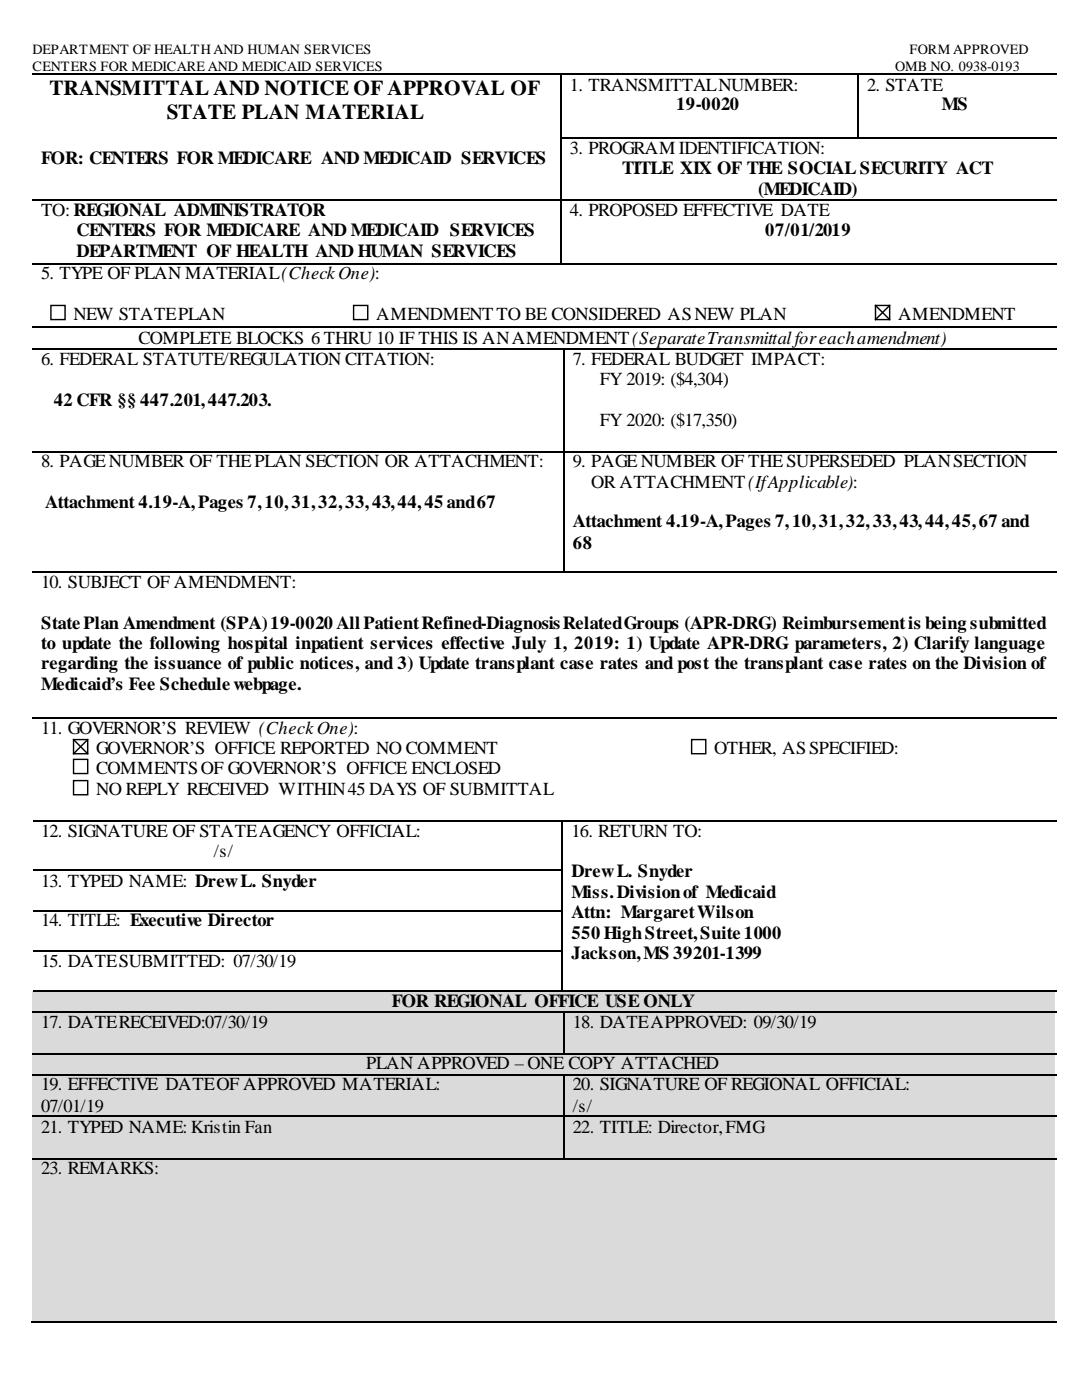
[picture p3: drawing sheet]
<svg xmlns="http://www.w3.org/2000/svg" width="216mm" height="279mm" viewBox="0 0 216 279" stroke-linecap="round" stroke-linejoin="round" font-family="sans-serif">
<defs><g id="words">
<g font-size="4.2">
<text x="9.9" y="18.9">TRANSMITTAL AND NOTICE OF APPROVAL OF</text>
<text x="33.3" y="23.7">STATE PLAN MATERIAL</text>
</g>
<g font-size="3.7">
<text x="113.7" y="18.1">1. TRANSMITTAL NUMBER:</text>
<text x="134.9" y="22">19-0020</text>
<text x="173" y="18.1">2. STATE</text>
<text x="188" y="22">MS</text>
<text x="8.2" y="32.7">FOR: CENTERS FOR MEDICARE AND MEDICAID SERVICES</text>
<text x="113.7" y="30.8">3. PROGRAM IDENTIFICATION:</text>
<text x="124.2" y="34.7">TITLE XIX OF THE SOCIAL SECURITY ACT</text>
<text x="151.3" y="38.9">(MEDICAID)</text>
<text x="8.2" y="43.2">TO: REGIONAL ADMINISTRATOR</text>
<text x="15.2" y="47.1">CENTERS FOR MEDICARE AND MEDICAID SERVICES</text>
<text x="113.7" y="43.2">4. PROPOSED EFFECTIVE DATE</text>
<text x="152.7" y="47.1">07/01/2019</text>
<text x="15.2" y="51.4">DEPARTMENT OF HEALTH AND HUMAN SERVICES</text>
<text x="8.2" y="55.6">5. TYPE OF PLAN MATERIAL(Check One):</text>
<text x="14.7" y="63.8">NEW STATE PLAN</text>
<text x="75.1" y="63.8">AMENDMENT TO BE CONSIDERED AS NEW PLAN</text>
<text x="179.2" y="63.8">AMENDMENT</text>
<text x="27.7" y="68.6">COMPLETE BLOCKS 6 THRU 10 IF THIS IS AN AMENDMENT(Separate Transmittal for each amendment)</text>
<text x="8.2" y="72.8">6. FEDERAL STATUTE/REGULATION CITATION:</text>
<text x="114.3" y="72.8">7. FEDERAL BUDGET IMPACT:</text>
<text x="119.7" y="76.8">FY 2019: ($4,304)</text>
<text x="10.7" y="81">42 CFR §§ 447.201, 447.203.</text>
<text x="119.7" y="84.9">FY 2020: ($17,350)</text>
<text x="8.2" y="93.1">8. PAGE NUMBER OF THE PLAN SECTION OR ATTACHMENT:</text>
<text x="114.3" y="93.1">9. PAGE NUMBER OF THE SUPERSEDED PLAN SECTION</text>
<text x="9" y="101.3">Attachment 4.19-A, Pages 7, 10,31,32,33,43, 44, 45 and 67</text>
<text x="118" y="97.4">OR ATTACHMENT(If Applicable):</text>
<text x="114.3" y="105.3">Attachment 4.19-A, Pages 7, 10, 31, 32, 33,43, 44, 45, 67 and</text>
<text x="114.3" y="109.5">68</text>
<text x="8.2" y="117.4">10. SUBJECT OF AMENDMENT:</text>
<text x="8.2" y="125.6">State Plan Amendment (SPA) 19-0020 All Patient Refined-Diagnosis Related Groups (APR-DRG) Reimbursement is being submitted</text>
<text x="8.2" y="129.5">to update the following hospital inpatient services effective July 1, 2019: 1) Update APR-DRG parameters, 2) Clarify language</text>
<text x="8.2" y="133.5">regarding the issuance of public notices, and 3) Update transplant case rates and post the transplant case rates on the Division of</text>
<text x="8.2" y="137.7">Medicaid’s Fee Schedule webpage.</text>
<text x="8.2" y="146.5">11. GOVERNOR’S REVIEW (Check One):</text>
<text x="19.2" y="150.4">GOVERNOR’S OFFICE REPORTED NO COMMENT</text>
<text x="19.2" y="154.4">COMMENTS OF GOVERNOR’S OFFICE ENCLOSED</text>
<text x="142.5" y="150.4">OTHER, AS SPECIFIED:</text>
<text x="19.2" y="158.6">NO REPLY RECEIVED WITHIN 45 DAYS OF SUBMITTAL</text>
<text x="8.2" y="167.1">12. SIGNATURE OF STATE AGENCY OFFICIAL:</text>
<text x="114" y="167.1">16. RETURN TO:</text>
<text x="42.6" y="171">/s/</text>
<text x="8.2" y="177">13. TYPED NAME: Drew L. Snyder</text>
<text x="114" y="175">Drew L. Snyder</text>
<text x="114" y="179.2">Miss. Divisionof Medicaid</text>
<text x="8.2" y="184.9">14. TITLE: Executive Director</text>
<text x="114" y="183.2">Attn: Margaret Wilson</text>
<text x="114" y="187.4">550 HighStreet, Suite 1000</text>
<text x="114" y="191.3">Jackson, MS 39201-1399</text>
<text x="8.2" y="193">15. DATE SUBMITTED: 07/30/19</text>
<text x="78.2" y="200.9">FOR REGIONAL OFFICE USE ONLY</text>
<text x="8.2" y="205.2">17. DATE RECEIVED:07/30/19</text>
<text x="114.3" y="205.2">18. DATE APPROVED: 09/30/19</text>
<text x="73.1" y="213.4">PLAN APPROVED – ONE COPY ATTACHED</text>
<text x="8.2" y="217.6">19. EFFECTIVE DATE OF APPROVED MATERIAL:</text>
<text x="8.2" y="221.8">07/01/19</text>
<text x="114.3" y="217.6">20. SIGNATURE OF REGIONAL OFFICIAL:</text>
<text x="114.3" y="221.8">/s/</text>
<text x="8.2" y="226.1">21. TYPED NAME: Kristin Fan</text>
<text x="114.3" y="226.1">22. TITLE: Director, FMG</text>
<text x="8.2" y="234.2">23. REMARKS:</text>
</g>
<g font-size="2.8">
<text x="6.5" y="10.7">DEPARTMENT OF HEALTH AND HUMAN SERVICES</text>
<text x="181.5" y="10.7">FORM APPROVED</text>
<text x="6.5" y="14.1">CENTERS FOR MEDICARE AND MEDICAID SERVICES</text>
<text x="178.6" y="14.1">OMB NO. 0938-0193</text>
</g>
</g></defs>
<g fill="none" stroke="#000" stroke-width=".28">
<path d="M6.5 14.8h105.3M111.9 15v12.4M112 14.8h59M171.2 15v12.4M171.3 14.8h39.5M6.5 39.9h105.3M111.9 27.7v12.1M112 27.5h59M112 39.9h98.8M171.3 27.5h39.5M6.5 52.6h105.3M111.9 40.1v12.4"/>
<path d="M112 52.6h98.8M6.5 65.3h204.3M6.5 69.6h105.8M10.2 61h2.8v2.8h-2.8zM70.6 61h2.8v2.8h-2.8zM112.5 69.7v20.3M112.6 69.6h98.2M174.7 61h2.8v2.8h-2.8zM174.7 61l2.8 2.8M177.5 61l-2.8 2.8M6.5 90.2h105.8M112.5 90.3v23.7"/>
<path d="M112.6 90.2h98.2M6.5 114.2h105.8M112.6 114.2h98.2M6.5 143.2h204.3M14.7 147.6h2.8v2.8h-2.8zM14.7 151.6h2.8v2.8h-2.8zM14.7 155.8h2.8v2.8h-2.8zM14.7 147.6l2.8 2.8M17.5 147.6l-2.8 2.8M138 147.6h2.8v2.8h-2.8zM6.5 163.8h105.5M6.5 173.7h105.5"/>
<path d="M112.2 164v9.6M112.2 173.8v8M112.3 163.8h98.5M6.5 181.9h105.5M6.5 189.8h105.5M112.2 182v7.7M112.2 189.9v7.7"/>
</g>
<g fill="#000">
<path d="M111.8 14.7h.2v.3h-.2zM171 14.7h.3v.3h-.3zM111.8 27.4h.2v.3h-.2zM171 27.4h.3v.3h-.3zM111.8 39.8h.2v.3h-.2zM111.8 52.5h.2v.3h-.2zM112.3 69.4h.3v.3h-.3zM112.3 90h.3v.3h-.3zM112.3 114h.3v.3h-.3zM112 163.7h.3v.3h-.3zM112 173.6h.3v.2h-.3zM112 181.8h.3v.2h-.3z"/>
<path d="M112 189.7h.3v.2h-.3z"/>
</g>
<path d="M6.5 197.8h204v4h-204z" fill-rule="evenodd" fill="#dadada"/>
<path d="M8.2 197.8h200.4v4h-200.4z" fill="#dadada"/>
<path d="M6.5 197.7h105.5M112.3 197.7h98.5" fill="none" stroke="#000" stroke-width=".28"/>
<path d="M112 197.6h.3v.2h-.3z" fill="#000"/>
<g fill="#dadada">
<path d="M6.5 202.1h105.8v8.2h-105.8z" fill-rule="evenodd"/>
<path d="M112.6 202.1h97.9v8.2h-97.9z" fill-rule="evenodd"/>
</g>
<g fill="#dadada">
<path d="M8.2 202.1h102.4v3.9h-102.4z"/>
<path d="M8.2 206h102.4v4.3h-102.4z"/>
<path d="M114.3 202.1h94.3v3.9h-94.3z"/>
</g>
<path d="M6.5 201.9h105.8M112.5 202.1v8.2M112.6 201.9h98.2" fill="none" stroke="#000" stroke-width=".28"/>
<path d="M112.3 201.8h.3v.3h-.3z" fill="#000"/>
<g fill="#dadada">
<path d="M6.5 210.3h204v4.2h-204z" fill-rule="evenodd"/>
<path d="M8.2 210.3h200.4v4.2h-200.4z" fill-rule="evenodd"/>
</g>
<path d="M6.5 210.4h105.8M112.6 210.4h98.2" fill="none" stroke="#000" stroke-width=".28"/>
<path d="M112.3 210.3h.3v.2h-.3z" fill="#000"/>
<g fill="#dadada">
<path d="M6.5 214.5h105.8v8.2h-105.8z" fill-rule="evenodd"/>
<path d="M112.6 214.5h97.9v8.2h-97.9z" fill-rule="evenodd"/>
</g>
<g fill="#dadada">
<path d="M8.2 214.5h102.4v4.2h-102.4z"/>
<path d="M8.2 218.7h102.4v4h-102.4z"/>
<path d="M114.3 214.5h94.3v4.2h-94.3z"/>
<path d="M114.3 218.7h94.3v4h-94.3z"/>
</g>
<path d="M6.5 214.6h105.8M112.5 214.8v7.9M112.6 214.6h98.2" fill="none" stroke="#000" stroke-width=".28"/>
<path d="M112.3 214.5h.3v.3h-.3z" fill="#000"/>
<g fill="#dadada">
<path d="M6.5 223h105.8v8.1h-105.8z" fill-rule="evenodd"/>
<path d="M8.2 223h102.4v3.9h-102.4z" fill-rule="evenodd"/>
<path d="M112.6 223h97.9v8.1h-97.9z" fill-rule="evenodd"/>
<path d="M114.3 223h94.3v3.9h-94.3z" fill-rule="evenodd"/>
</g>
<g fill="#dadada">
<path d="M8.2 226.9h102.4v4.2h-102.4z"/>
<path d="M114.3 226.9h94.3v4.2h-94.3z"/>
</g>
<path d="M6.5 222.8h105.8M112.5 223v8.1M112.6 222.8h98.2" fill="none" stroke="#000" stroke-width=".28"/>
<path d="M112.3 222.7h.3v.3h-.3z" fill="#000"/>
<g fill="#dadada">
<path d="M6.5 231.1h204v32.5h-204z" fill-rule="evenodd"/>
<path d="M8.2 235.4h200.4v3.9h-200.4z" fill-rule="evenodd"/>
<path d="M8.2 239.3h200.4v4h-200.4z" fill-rule="evenodd"/>
<path d="M8.2 243.3h200.4v4.2h-200.4z" fill-rule="evenodd"/>
<path d="M8.2 247.5h200.4v4h-200.4z" fill-rule="evenodd"/>
<path d="M8.2 251.5h200.4v3.9h-200.4z" fill-rule="evenodd"/>
<path d="M8.2 255.4h200.4v4.2h-200.4z" fill-rule="evenodd"/>
</g>
<g fill="#dadada">
<path d="M8.2 231.1h200.4v4.3h-200.4z"/>
<path d="M8.2 259.6h200.4v4h-200.4z"/>
</g>
<path d="M6.5 231.3h105.8M112.6 231.3h98.2M6.2 263.7h204.6" fill="none" stroke="#000" stroke-width=".28"/>
<path d="M112.3 231.1h.3v.3h-.3z" fill="#000"/>
<use href="#words"/>
</svg>
